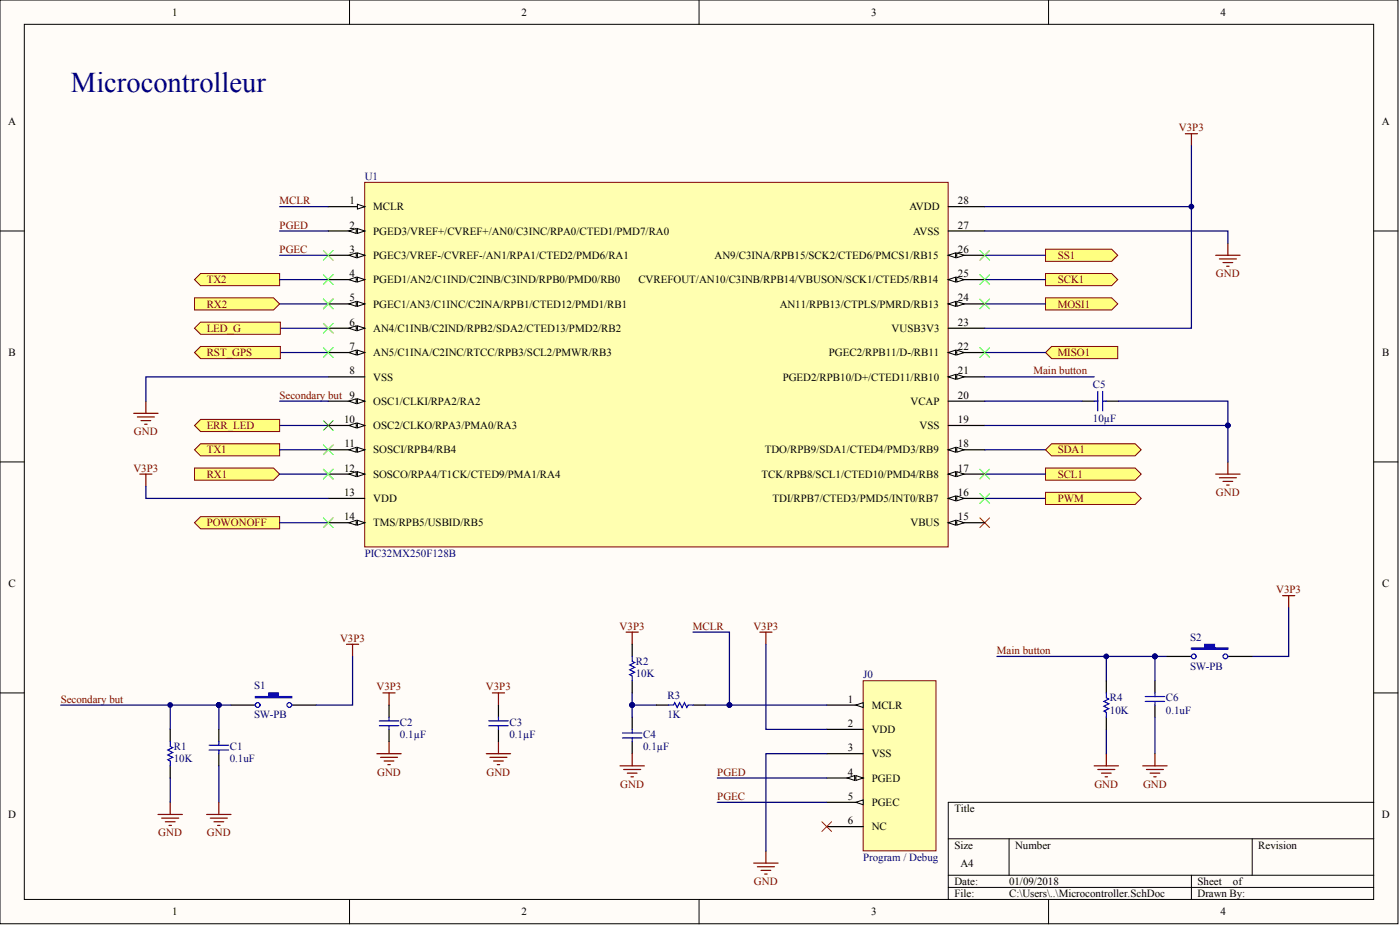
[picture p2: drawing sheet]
<svg xmlns="http://www.w3.org/2000/svg" width="811mm" height="536mm" viewBox="0 0 811 536" stroke-linecap="round" stroke-linejoin="round" font-family="sans-serif">
<defs><g id="words">
<text font-size="16.5" fill="#000080" x="41" y="53">Microcontrolleur</text>
<g font-size="6.3">
<text x="100" y="9">1</text>
<text x="302" y="9">2</text>
<text x="505" y="9">3</text>
<text x="707" y="9">4</text>
<text x="5" y="73">A</text>
<text x="801" y="73">A</text>
<text x="202" y="118">1</text>
<text x="555" y="118">28</text>
<text x="216" y="122">MCLR</text>
<text x="527" y="122">AVDD</text>
<text x="202" y="132">2</text>
<text x="216" y="136">PGED3/VREF+/CVREF+/AN0/C3INC/RPA0/CTED1/PMD7/RA0</text>
<text x="529" y="136">AVSS</text>
<text x="555" y="132">27</text>
<text x="202" y="146">3</text>
<text x="216" y="150">PGEC3/VREF-/CVREF-/AN1/RPA1/CTED2/PMD6/RA1</text>
<text x="414" y="150">AN9/C3INA/RPB15/SCK2/CTED6/PMCS1/RB15</text>
<text x="555" y="146">26</text>
<text x="202" y="161">4</text>
<text x="555" y="161">25</text>
<text x="216" y="164">PGED1/AN2/C1IND/C2INB/C3IND/RPB0/PMD0/RB0</text>
<text x="370" y="164">CVREFOUT/AN10/C3INB/RPB14/VBUSON/SCK1/CTED5/RB14</text>
<text x="202" y="175">5</text>
<text x="216" y="178">PGEC1/AN3/C1INC/C2INA/RPB1/CTED12/PMD1/RB1</text>
<text x="452" y="178">AN11/RPB13/CTPLS/PMRD/RB13</text>
<text x="555" y="175">24</text>
<text x="202" y="189">6</text>
<text x="555" y="189">23</text>
<text x="216" y="192">AN4/C1INB/C2IND/RPB2/SDA2/CTED13/PMD2/RB2</text>
<text x="517" y="192">VUSB3V3</text>
<text x="202" y="203">7</text>
<text x="555" y="203">22</text>
<text x="5" y="206">B</text>
<text x="216" y="206">AN5/C1INA/C2INC/RTCC/RPB3/SCL2/PMWR/RB3</text>
<text x="480" y="206">PGEC2/RPB11/D-/RB11</text>
<text x="801" y="206">B</text>
<text x="202" y="217">8</text>
<text x="216" y="220">VSS</text>
<text x="453" y="220">PGED2/RPB10/D+/CTED11/RB10</text>
<text x="555" y="217">21</text>
<text x="555" y="231">20</text>
<text x="216" y="234">OSC1/CLKI/RPA2/RA2</text>
<text x="527" y="234">VCAP</text>
<text x="199" y="245">10</text>
<text x="555" y="245">19</text>
<text x="216" y="248">OSC2/CLKO/RPA3/PMA0/RA3</text>
<text x="533" y="248">VSS</text>
<text x="200" y="259">11</text>
<text x="216" y="263">SOSCI/RPB4/RB4</text>
<text x="443" y="263">TDO/RPB9/SDA1/CTED4/PMD3/RB9</text>
<text x="555" y="259">18</text>
<text x="199" y="273">12</text>
<text x="555" y="273">17</text>
<text x="216" y="277">SOSCO/RPA4/T1CK/CTED9/PMA1/RA4</text>
<text x="441" y="277">TCK/RPB8/SCL1/CTED10/PMD4/RB8</text>
<text x="199" y="287">13</text>
<text x="555" y="287">16</text>
<text x="216" y="291">VDD</text>
<text x="448" y="291">TDI/RPB7/CTED3/PMD5/INT0/RB7</text>
<text x="199" y="301">14</text>
<text x="216" y="305">TMS/RPB5/USBID/RB5</text>
<text x="527" y="305">VBUS</text>
<text x="555" y="301">15</text>
<text x="5" y="340">C</text>
<text x="801" y="340">C</text>
<text x="491" y="407">1</text>
<text x="505" y="410">MCLR</text>
<text x="491" y="421">2</text>
<text x="505" y="424">VDD</text>
<text x="491" y="435">3</text>
<text x="505" y="439">VSS</text>
<text x="491" y="449">4</text>
<text x="505" y="453">PGED</text>
<text x="491" y="463">5</text>
<text x="505" y="467">PGEC</text>
<text x="5" y="474">D</text>
<text x="553" y="470">Title</text>
<text x="801" y="474">D</text>
<text x="491" y="477">6</text>
<text x="505" y="481">NC</text>
<text x="553" y="491">Size</text>
<text x="588" y="491">Number</text>
<text x="729" y="491">Revision</text>
<text x="556" y="502">A4</text>
<text x="553" y="512">Date:</text>
<text x="585" y="512">01/09/2018</text>
<text x="694" y="512">Sheet</text>
<text x="714" y="512">of</text>
<text x="553" y="520">File:</text>
<text x="585" y="520">C:\Users\..\Microcontroller.SchDoc</text>
<text x="694" y="520">Drawn By:</text>
<text x="100" y="530">1</text>
<text x="302" y="530">2</text>
<text x="505" y="530">3</text>
<text x="707" y="530">4</text>
</g>
<g font-size="6.3" fill="#800000">
<text x="683" y="76">V3P3</text>
<text x="162" y="118">MCLR</text>
<text x="162" y="132">PGED</text>
<text x="162" y="146">PGEC</text>
<text x="613" y="150">SS1</text>
<text x="704" y="161">GND</text>
<text x="120" y="164">TX2</text>
<text x="613" y="164">SCK1</text>
<text x="120" y="178">RX2</text>
<text x="613" y="178">MOSI1</text>
<text x="120" y="192">LED_G</text>
<text x="120" y="206">RST_GPS</text>
<text x="613" y="206">MISO1</text>
<text x="599" y="217">Main button</text>
<text x="162" y="231">Secondary but 9</text>
<text x="120" y="248">ERR_LED</text>
<text x="78" y="252">GND</text>
<text x="120" y="263">TX1</text>
<text x="613" y="263">SDA1</text>
<text x="77" y="273">V3P3</text>
<text x="120" y="277">RX1</text>
<text x="613" y="277">SCL1</text>
<text x="704" y="287">GND</text>
<text x="613" y="291">PWM</text>
<text x="120" y="305">POWONOFF</text>
<text x="739" y="344">V3P3</text>
<text x="359" y="365">V3P3</text>
<text x="401" y="365">MCLR</text>
<text x="436" y="365">V3P3</text>
<text x="197" y="372">V3P3</text>
<text x="578" y="379">Main button</text>
<text x="218" y="400">V3P3</text>
<text x="282" y="400">V3P3</text>
<text x="35" y="407">Secondary but</text>
<text x="218" y="449">GND</text>
<text x="282" y="449">GND</text>
<text x="416" y="449">PGED</text>
<text x="359" y="456">GND</text>
<text x="634" y="456">GND</text>
<text x="662" y="456">GND</text>
<text x="416" y="463">PGEC</text>
<text x="92" y="484">GND</text>
<text x="120" y="484">GND</text>
<text x="437" y="512">GND</text>
</g>
<g font-size="6.3" fill="#000080">
<text x="211" y="104">U1</text>
<text x="633" y="225">C5</text>
<text x="633" y="244">10µF</text>
<text x="211" y="322">PIC32MX250F128B</text>
<text x="689" y="371">S2</text>
<text x="368" y="385">R2</text>
<text x="689" y="388">SW-PB</text>
<text x="368" y="392">10K</text>
<text x="500" y="393">J0</text>
<text x="147" y="399">S1</text>
<text x="387" y="405">R3</text>
<text x="643" y="406">R4</text>
<text x="675" y="406">C6</text>
<text x="643" y="413">10K</text>
<text x="675" y="413">0.1uF</text>
<text x="147" y="416">SW-PB</text>
<text x="387" y="416">1K</text>
<text x="232" y="420">C2</text>
<text x="295" y="420">C3</text>
<text x="232" y="427">0.1µF</text>
<text x="295" y="427">0.1µF</text>
<text x="373" y="427">C4</text>
<text x="101" y="434">R1</text>
<text x="133" y="434">C1</text>
<text x="373" y="434">0.1µF</text>
<text x="101" y="441">10K</text>
<text x="133" y="441">0.1uF</text>
<text x="500" y="498">Program / Debug</text>
</g>
</g></defs>
<g fill="#fffcf8" stroke="#000" stroke-width=".58">
<path d="M0 0h810v535h-810z"/>
<path d="M14 14h782v507h-782z"/>
</g>
<g fill="none" stroke="#000" stroke-width=".58">
<path d="M202 0v14M405 0v14M607 0v14M0 134h14M796 134h14M0 268h14M796 268h14M0 401h14M796 401h14M796 465h-247v56M549 486h247M585 486v21"/>
<path d="M725 486v21M549 507h247M549 514h247M690 507v14M202 521v14M405 521v14M607 521v14"/>
</g>
<path d="M500 394h42v99h-42z" fill="#ffffb0" stroke="#800000" stroke-width=".58"/>
<path d="M479 408h21" fill="none" stroke="#000" stroke-width=".7"/>
<path d="M496 408l4-1v3z" fill="#fffcf8" stroke="#000" stroke-width=".58"/>
<path d="M479 465h21" fill="none" stroke="#000" stroke-width=".7"/>
<path d="M496 465l4-2v3z" fill="#fffcf8" stroke="#000" stroke-width=".58"/>
<path d="M479 451h21" fill="none" stroke="#000" stroke-width=".7"/>
<g fill="#fffcf8" stroke="#000" stroke-width=".58">
<path d="M496 449l4 2-4 1z"/>
<path d="M491 451l4-2v3z"/>
</g>
<path d="M627 232h7M641 232h7M366 415v7M366 429v7M479 422h21M479 436h21M479 479h21" fill="none" stroke="#000" stroke-width=".7"/>
<g fill="none" stroke="#800000" stroke-width=".7">
<path d="M704 275h14M706 277h10M709 279h5M711 268v7M711 281h1M366 436v7M359 443h14M361 446h10M363 448h6M366 450h1M437 500h14M444 493v7"/>
<path d="M439 502h10M441 504h6M443 506h1"/>
</g>
<path d="M634 232h2M636 227v11M639 227v11M639 232h2M361 424h11M361 427h11M366 422v2M366 427v2" fill="none" stroke="#00f" stroke-width=".7"/>
<path d="M162 190h28M162 204h28M570 260h36M570 289h36" fill="none" stroke="#000080" stroke-width=".7"/>
<g fill="#ffff80" stroke="#800000" stroke-width=".58">
<path d="M113 190l3-3h46v7h-46z" fill-rule="evenodd"/>
<path d="M113 204l3-3h46v7h-46z" fill-rule="evenodd"/>
<path d="M113 260l3-3h46v7h-46z" fill-rule="evenodd"/>
<path d="M113 271h45l4 4-4 3h-45z" fill-rule="evenodd"/>
<path d="M113 303l3-4h46v7h-46z" fill-rule="evenodd"/>
<path d="M606 144h38l4 4-4 3h-38z" fill-rule="evenodd"/>
<path d="M606 158h38l4 4-4 3h-38z" fill-rule="evenodd"/>
<path d="M606 204l3-3h39v7h-39z" fill-rule="evenodd"/>
<path d="M606 172h38l4 4-4 4h-38z" fill-rule="evenodd"/>
<path d="M606 260l3-3h49l3 3-3 4h-49z" fill-rule="evenodd"/>
<path d="M606 271h52l3 4-3 3h-52z" fill-rule="evenodd"/>
<path d="M606 285h52l3 4-3 3h-52z" fill-rule="evenodd"/>
</g>
<path d="M568 300l5 6M573 300l-5 6" fill="none" stroke="#f00" stroke-width=".58"/>
<g fill="none" stroke="#800000" stroke-width=".7">
<path d="M687 77h7M690 77v7M704 148h14M706 150h10M709 152h5M711 154h1M711 141v7M77 239h15M85 232v7M80 241h9M82 244h5M84 246h1"/>
<path d="M81 275h7M85 275v7M363 366h7M366 366v7M440 366h7M444 366v7M222 401h7M225 401v7M285 401h7M289 401v7M218 436h14M220 439h10"/>
<path d="M225 429v7M282 436h14M284 439h10M289 429v7M641 436v7M223 441h5M225 443h1M286 441h6M288 443h1M634 443h14M636 446h10M638 448h6"/>
<path d="M640 450h2"/>
</g>
<path d="M225 408v7M225 422v7" fill="none" stroke="#000" stroke-width=".7"/>
<path d="M220 417h11M225 415v2M220 420h11M225 420v2" fill="none" stroke="#00f" stroke-width=".7"/>
<path d="M211 106h338v211h-338z" fill="#ffffb0" stroke="#800000" stroke-width=".58"/>
<path d="M190 120h21" fill="none" stroke="#000" stroke-width=".7"/>
<path d="M207 118l4 2-4 1z" fill="#fffcf8" stroke="#000" stroke-width=".58"/>
<path d="M190 134h21" fill="none" stroke="#000" stroke-width=".7"/>
<g fill="#fffcf8" stroke="#000" stroke-width=".58">
<path d="M207 132l4 2-4 1z"/>
<path d="M202 134l4-2v3z"/>
</g>
<path d="M190 148h21" fill="none" stroke="#000" stroke-width=".7"/>
<g fill="#fffcf8" stroke="#000" stroke-width=".58">
<path d="M207 146l4 2-4 1z"/>
<path d="M202 148l4-2v3z"/>
</g>
<path d="M190 162h21" fill="none" stroke="#000" stroke-width=".7"/>
<g fill="#fffcf8" stroke="#000" stroke-width=".58">
<path d="M207 161l4 1-4 1z"/>
<path d="M202 162l4-1v2z"/>
</g>
<path d="M190 176h21" fill="none" stroke="#000" stroke-width=".7"/>
<g fill="#fffcf8" stroke="#000" stroke-width=".58">
<path d="M207 175l4 1-4 1z"/>
<path d="M202 176l4-1v2z"/>
</g>
<path d="M190 190h21" fill="none" stroke="#000" stroke-width=".7"/>
<g fill="#fffcf8" stroke="#000" stroke-width=".58">
<path d="M207 189l4 1-4 1z"/>
<path d="M202 190l4-1v2z"/>
</g>
<path d="M190 204h21" fill="none" stroke="#000" stroke-width=".7"/>
<g fill="#fffcf8" stroke="#000" stroke-width=".58">
<path d="M207 203l4 1-4 2z"/>
<path d="M202 204l4-1v3z"/>
</g>
<path d="M190 218h21M190 232h21" fill="none" stroke="#000" stroke-width=".7"/>
<g fill="#fffcf8" stroke="#000" stroke-width=".58">
<path d="M207 231l4 1-4 2z"/>
<path d="M202 232l4-1v3z"/>
</g>
<path d="M190 246h21" fill="none" stroke="#000" stroke-width=".7"/>
<g fill="#fffcf8" stroke="#000" stroke-width=".58">
<path d="M207 245l4 1-4 2z"/>
<path d="M202 246l4-1v3z"/>
</g>
<path d="M190 260h21" fill="none" stroke="#000" stroke-width=".7"/>
<g fill="#fffcf8" stroke="#000" stroke-width=".58">
<path d="M207 259l4 1-4 2z"/>
<path d="M202 260l4-1v3z"/>
</g>
<path d="M190 275h21" fill="none" stroke="#000" stroke-width=".7"/>
<g fill="#fffcf8" stroke="#000" stroke-width=".58">
<path d="M207 273l4 2-4 1z"/>
<path d="M202 275l4-2v3z"/>
</g>
<path d="M190 289h21M190 303h21" fill="none" stroke="#000" stroke-width=".7"/>
<g fill="#fffcf8" stroke="#000" stroke-width=".58">
<path d="M207 301l4 2-4 1z"/>
<path d="M202 303l4-2v3z"/>
</g>
<path d="M549 303h21" fill="none" stroke="#000" stroke-width=".7"/>
<g fill="#fffcf8" stroke="#000" stroke-width=".58">
<path d="M549 303l5-2v3z"/>
<path d="M554 301l4 2-4 1z"/>
</g>
<path d="M549 289h21" fill="none" stroke="#000" stroke-width=".7"/>
<g fill="#fffcf8" stroke="#000" stroke-width=".58">
<path d="M549 289l5-2v3z"/>
<path d="M554 287l4 2-4 1z"/>
</g>
<path d="M549 275h21" fill="none" stroke="#000" stroke-width=".7"/>
<g fill="#fffcf8" stroke="#000" stroke-width=".58">
<path d="M549 275l5-2v3z"/>
<path d="M554 273l4 2-4 1z"/>
</g>
<path d="M549 260h21" fill="none" stroke="#000" stroke-width=".7"/>
<g fill="#fffcf8" stroke="#000" stroke-width=".58">
<path d="M549 260l5-1v3z"/>
<path d="M554 259l4 1-4 2z"/>
</g>
<path d="M549 218h21M549 232h21M549 246h21" fill="none" stroke="#000" stroke-width=".7"/>
<g fill="#fffcf8" stroke="#000" stroke-width=".58">
<path d="M549 218l5-1v3z"/>
<path d="M554 217l4 1-4 2z"/>
</g>
<path d="M549 204h21" fill="none" stroke="#000" stroke-width=".7"/>
<g fill="#fffcf8" stroke="#000" stroke-width=".58">
<path d="M549 204l5-1v3z"/>
<path d="M554 203l4 1-4 2z"/>
</g>
<path d="M549 176h21M549 190h21" fill="none" stroke="#000" stroke-width=".7"/>
<g fill="#fffcf8" stroke="#000" stroke-width=".58">
<path d="M549 176l5-1v2z"/>
<path d="M554 175l4 1-4 1z"/>
</g>
<path d="M549 162h21" fill="none" stroke="#000" stroke-width=".7"/>
<g fill="#fffcf8" stroke="#000" stroke-width=".58">
<path d="M549 162l5-1v2z"/>
<path d="M554 161l4 1-4 1z"/>
</g>
<path d="M549 148h21" fill="none" stroke="#000" stroke-width=".7"/>
<g fill="#fffcf8" stroke="#000" stroke-width=".58">
<path d="M549 148l5-2v3z"/>
<path d="M554 146l4 2-4 1z"/>
</g>
<path d="M549 120h21M549 134h21" fill="none" stroke="#000" stroke-width=".7"/>
<path d="M743 345h7M747 345v7" fill="none" stroke="#800000" stroke-width=".7"/>
<path d="M476 476l6 5M482 476l-6 5" fill="none" stroke="#f00" stroke-width=".58"/>
<g fill="none" stroke="#000080" stroke-width=".7">
<path d="M570 120h120M570 134h141v7M162 148h28M570 148h36M570 162h36M570 176h36M190 218h-105v14M570 204h36M570 218h64M570 232h57M648 232h63v14M570 246h141v22"/>
<path d="M162 260h28M85 282v7h105M162 303h28M401 366h22v42h56M444 373v49h35M641 380v14M366 408v7M408 408h15M479 436h-35v57M641 422v14M416 451h63M416 465h63"/>
</g>
<g fill="#000080" stroke="#000080" stroke-width=".58">
<circle cx="641" cy="380" r="1.4"/>
<circle cx="423" cy="408" r="1.4"/>
<circle cx="366" cy="408" r="1.4"/>
<circle cx="690" cy="120" r="1.4"/>
<circle cx="711" cy="246" r="1.4"/>
</g>
<path d="M113 162l3-4h46v7h-46z" fill-rule="evenodd" fill="#ffff80" stroke="#800000" stroke-width=".58"/>
<path d="M690 84v106h-120M162 120h28M162 134h28M162 162h28M162 176h28M162 232h28M162 246h28M162 275h28M570 275h36" fill="none" stroke="#000080" stroke-width=".7"/>
<g fill="none" stroke="#0f0" stroke-width=".58">
<path d="M187 159l6 6M187 145l6 6M193 159l-6 6M193 145l-6 6M568 145l5 6M568 159l5 6M573 145l-5 6M573 159l-5 6M187 173l6 6M193 173l-6 6M187 187l6 6M193 187l-6 6"/>
<path d="M187 201l6 6M193 201l-6 6M187 258l6 5M193 258l-6 5M187 272l6 5M193 272l-6 5M568 272l5 5M573 272l-5 5M187 300l6 6M193 300l-6 6M568 286l5 5M573 286l-5 5"/>
</g>
<path d="M113 172h45l4 4-4 4h-45z" fill-rule="evenodd" fill="#ffff80" stroke="#800000" stroke-width=".58"/>
<path d="M187 173l6 6M193 173l-6 6M568 173l5 6M573 173l-5 6M568 201l5 6M573 201l-5 6M187 272l6 5M193 272l-6 5" fill="none" stroke="#0f0" stroke-width=".58"/>
<path d="M669 394v7M134 408h14M169 408h14M669 408v7" fill="none" stroke="#000" stroke-width=".7"/>
<g fill="none" stroke="#00f" stroke-width=".7">
<path d="M663 403h12M663 406h12M669 401v2M669 406v2"/>
<circle cx="149" cy="408" r="1.4"/>
<circle cx="168" cy="408" r="1.4"/>
</g>
<path d="M747 352v28h-22M204 380v28h-21M578 380h91M35 408h92M99 408v14M669 415v21M99 451v14M127 443v22" fill="none" stroke="#000080" stroke-width=".7"/>
<g fill="#000080" stroke="#000080" stroke-width=".58">
<circle cx="669" cy="380" r="1.4"/>
<circle cx="99" cy="408" r="1.4"/>
<circle cx="127" cy="408" r="1.4"/>
</g>
<g fill="none" stroke="#800000" stroke-width=".7">
<path d="M201 373h7M204 373v7M669 436v7M662 443h14M664 446h10M666 448h6M668 450h2M92 472h14M94 474h10M96 476h5M98 478h1M99 465v7"/>
<path d="M120 472h14M122 474h10M124 476h6M126 478h1M127 465v7"/>
</g>
<path d="M148 403h8v-2h5v2h8v1h-21z" fill-rule="evenodd" fill="#00f" stroke="#00f" stroke-width=".7"/>
<path d="M113 246l3-3h46v7h-46z" fill-rule="evenodd" fill="#ffff80" stroke="#800000" stroke-width=".58"/>
<path d="M676 380h-7v14M134 408h-7v14M366 401v7h14" fill="none" stroke="#000080" stroke-width=".7"/>
<g fill="#000080" stroke="#000080" stroke-width=".58">
<circle cx="127" cy="408" r="1.4"/>
<circle cx="366" cy="408" r="1.4"/>
<circle cx="669" cy="380" r="1.4"/>
</g>
<g fill="none" stroke="#000" stroke-width=".7">
<path d="M366 373v7M366 394v7M641 394v7M676 380h14M711 380h14M289 408v7M380 408h7M401 408h7M641 415v7M99 422v7M127 422v7M127 436v7"/>
<path d="M289 422v7M99 443v8"/>
</g>
<g fill="none" stroke="#00f" stroke-width=".7">
<path d="M366 380v3l2 1-3 1 3 1-3 2 3 1-3 2h1v3M283 417h11M289 415v2M387 408h3l1-1 1 3 2-3 1 3 2-3 1 3 1-2h2M641 401v3l1 1-3 1 3 2-3 1 3 1-3 2 2 1v2M99 429v3l1 1-3 1 3 2-3 1 3 2-3 1 2 1v2M121 432h11M121 434h11M127 429v3M127 434v2M283 420h11M289 420v2"/>
<circle cx="692" cy="380" r="1.4"/>
<circle cx="710" cy="380" r="1.4"/>
</g>
<path d="M690 375h8v-2h6v2h7v1h-21z" fill-rule="evenodd" fill="#00f" stroke="#00f" stroke-width=".7"/>
<path d="M187 244l6 5M193 244l-6 5" fill="none" stroke="#0c0" stroke-width=".58"/>
<use href="#words"/>
</svg>
